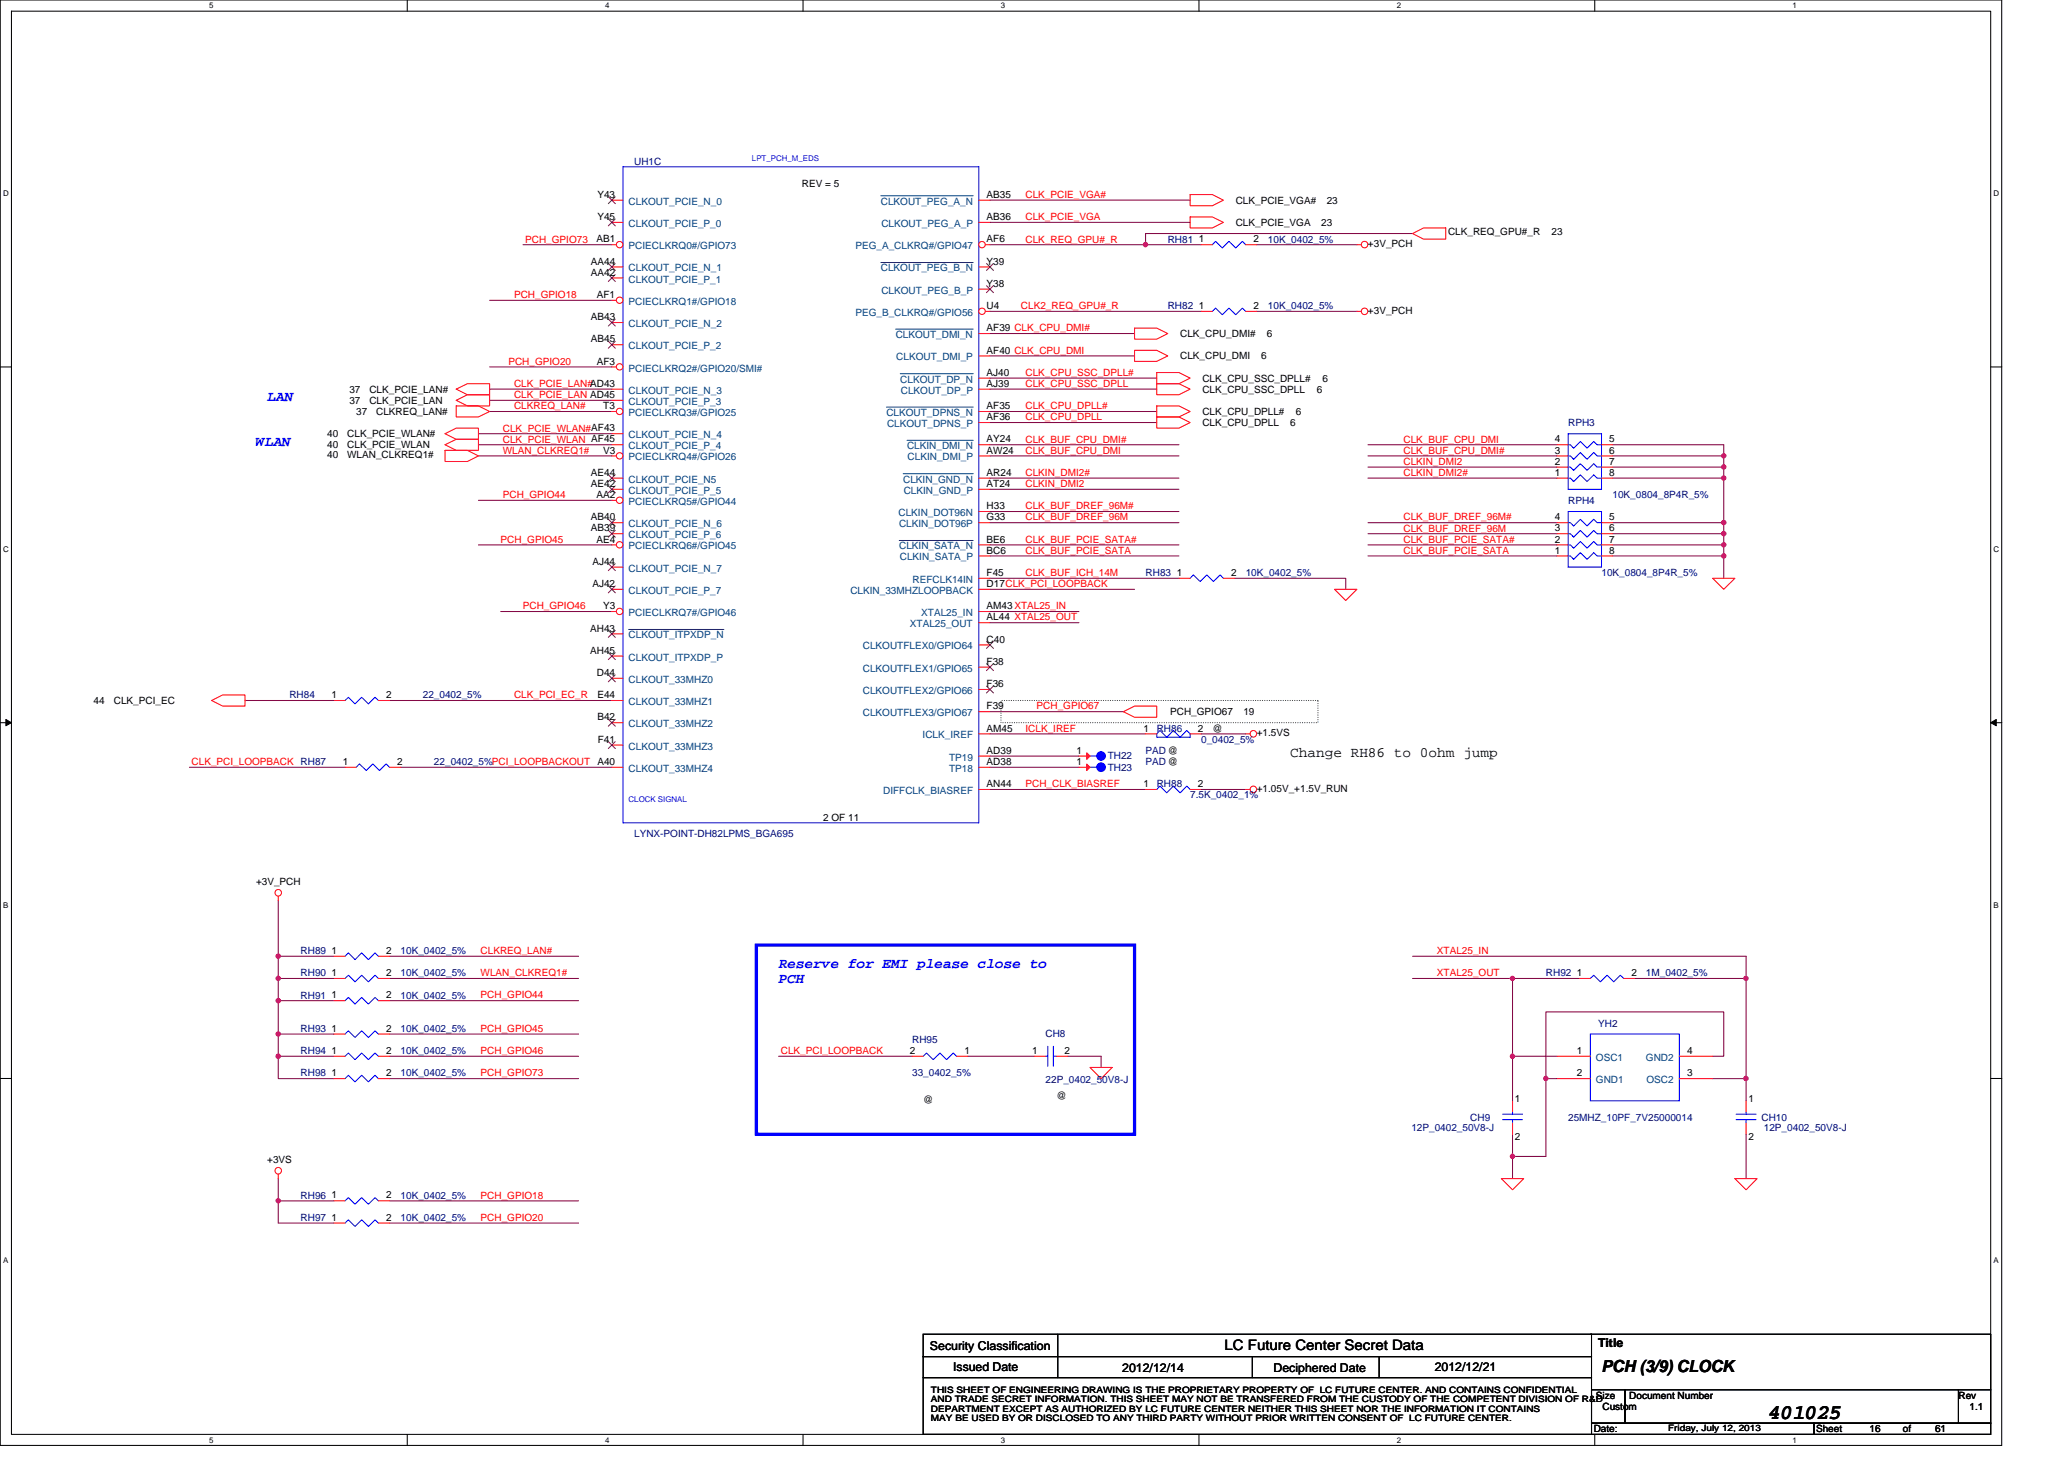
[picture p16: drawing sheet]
<svg xmlns="http://www.w3.org/2000/svg" width="297mm" height="210mm" viewBox="0 0 297 210" stroke-linecap="round" stroke-linejoin="round" font-family="sans-serif">
<defs><g id="words">
<text font-size="3" x="254.5" y="204.2">401025</text>
<text font-size="2.4" x="230.5" y="197.4">PCH (3/9) CLOCK</text>
<g font-size="2.1" fill="#00f">
<text x="38.5" y="57.8">LAN</text>
<text x="36.8" y="64.2">WLAN</text>
<text x="112.1" y="139.4">Reserve for EMI please close to</text>
<text x="112.1" y="141.5">PCH</text>
</g>
<g font-size="2.1">
<text x="185.7" y="108.9">Change RH86 to 0ohm jump</text>
<text x="176.2" y="194.4">LC Future Center Secret Data</text>
</g>
<g font-size="1.8">
<text x="133.8" y="194.2">Security Classification</text>
<text x="137.2" y="197.3">Issued Date</text>
<text x="161.5" y="197.4">2012/12/14</text>
<text x="183.3" y="197.4">Deciphered Date</text>
<text x="206.5" y="197.3">2012/12/21</text>
<text x="230" y="193.8">Title</text>
</g>
<g font-size="1.4" fill="#000080">
<text x="91.3" y="23.7">UH1C</text>
<text x="168.1" y="34.9">RH81</text>
<text x="182.5" y="34.9">10K_0402_5%</text>
<text x="168.1" y="44.5">RH82</text>
<text x="182.5" y="44.5">10K_0402_5%</text>
<text x="225.7" y="61.3">RPH3</text>
<text x="232.1" y="71.7">10K_0804_8P4R_5%</text>
<text x="225.7" y="72.5">RPH4</text>
<text x="164.9" y="82.9">RH83</text>
<text x="179.3" y="82.9">10K_0402_5%</text>
<text x="230.5" y="82.9">10K_0804_8P4R_5%</text>
<text x="41.7" y="100.5">RH84</text>
<text x="60.8" y="100.5">22_0402_5%</text>
<text x="166.5" y="105.3">RH86</text>
<text x="172.9" y="106.9">0_0402_5%</text>
<text x="62.5" y="110.1">22_0402_5%PCI_LOOPBACKOUT</text>
<text x="159.4" y="109.3">TH22</text>
<text x="159.4" y="110.9">TH23</text>
<text x="164.9" y="108.5">PAD@</text>
<text x="164.9" y="110.1">PAD@</text>
<text x="166.5" y="113.3">RH88</text>
<text x="171.3" y="114.9">7.5K_0402_1%</text>
<text x="91.3" y="120.5">LYNX-POINT-DH82LPMS_BGA695</text>
<text x="43.3" y="137.3">RH89</text>
<text x="57.7" y="137.3">10K_0402_5%</text>
<text x="43.3" y="140.5">RH90</text>
<text x="43.3" y="143.7">RH91</text>
<text x="57.7" y="140.5">10K_0402_5%</text>
<text x="57.7" y="143.7">10K_0402_5%</text>
<text x="222.5" y="140.5">RH92</text>
<text x="236.9" y="140.5">1M_0402_5%</text>
<text x="43.3" y="148.5">RH93</text>
<text x="57.7" y="148.5">10K_0402_5%</text>
<text x="150.5" y="149.3">CH8</text>
<text x="230" y="147.9">YH2</text>
<text x="43.3" y="151.7">RH94</text>
<text x="43.3" y="154.9">RH98</text>
<text x="57.7" y="151.7">10K_0402_5%</text>
<text x="57.7" y="154.9">10K_0402_5%</text>
<text x="131.3" y="150.1">RH95</text>
<text x="131.3" y="154.9">33_0402_5%</text>
<text x="150.5" y="155.9">22P_0402_50V8-J</text>
<text x="211.6" y="161.3">CH9</text>
<text x="225.7" y="161.3">25MHZ_10PF_7V25000014</text>
<text x="253.5" y="161.3">CH10</text>
<text x="203.1" y="162.8">12P_0402_50V8-J</text>
<text x="253.8" y="162.8">12P_0402_50V8-J</text>
<text x="43.3" y="172.5">RH96</text>
<text x="57.7" y="172.5">10K_0402_5%</text>
<text x="43.3" y="175.7">RH97</text>
<text x="57.7" y="175.7">10K_0402_5%</text>
</g>
<g font-size="1.4">
<text x="86" y="28.5">Y43</text>
<text x="115.4" y="26.9">REV = 5</text>
<text x="142" y="28.5">AB35</text>
<text x="177.8" y="29.3">CLK_PCIE_VGA#</text>
<text x="190.9" y="29.3">23</text>
<text x="85.8" y="34.9">AB1</text>
<text x="86" y="31.7">Y45</text>
<text x="142" y="34.9">AF6</text>
<text x="142" y="31.7">AB36</text>
<text x="172.5" y="34.9">1</text>
<text x="177.8" y="32.5">CLK_PCIE_VGA</text>
<text x="180.4" y="34.9">2</text>
<text x="190.2" y="32.5">23</text>
<text x="196.9" y="35.5">+3V_PCH</text>
<text x="208.4" y="33.8">CLK_REQ_GPU#_R</text>
<text x="223.3" y="33.8">23</text>
<text x="85" y="39.7">AA42</text>
<text x="85" y="38.1">AA44</text>
<text x="142" y="38.1">Y39</text>
<text x="142" y="41.3">Y38</text>
<text x="85" y="46.1">AB43</text>
<text x="85.9" y="42.9">AF1</text>
<text x="142" y="44.5">U4</text>
<text x="142" y="47.7">AF39 CLK_CPU_DMI#</text>
<text x="172.5" y="44.5">1</text>
<text x="180.4" y="44.5">2</text>
<text x="196.9" y="45.1">+3V_PCH</text>
<text x="85" y="49.3">AB45</text>
<text x="85.9" y="52.5">AF3</text>
<text x="142" y="50.9">AF40 CLK_CPU_DMI</text>
<text x="169.8" y="48.5">CLK_CPU_DMI#</text>
<text x="169.8" y="51.7">CLK_CPU_DMI</text>
<text x="181.5" y="51.7">6</text>
<text x="182.3" y="48.5">6</text>
<text x="50.3" y="58.1">37</text>
<text x="50.3" y="56.5">37</text>
<text x="51.3" y="59.7">37</text>
<text x="53.2" y="58.1">CLK_PCIE_LAN</text>
<text x="53.2" y="56.5">CLK_PCIE_LAN#</text>
<text x="54.1" y="59.7">CLKREQ_LAN#</text>
<text x="86.8" y="58.9">T3</text>
<text x="142" y="55.7">AJ39</text>
<text x="142" y="54.1">AJ40</text>
<text x="142" y="58.9">AF35</text>
<text x="173" y="54.9">CLK_CPU_SSC_DPLL#</text>
<text x="173" y="56.5">CLK_CPU_SSC_DPLL</text>
<text x="173" y="59.7">CLK_CPU_DPLL#</text>
<text x="186.5" y="59.7">6</text>
<text x="189.5" y="56.5">6</text>
<text x="190.3" y="54.9">6</text>
<text x="47.1" y="64.5">40</text>
<text x="47.1" y="62.9">40</text>
<text x="47.1" y="66">40</text>
<text x="50" y="64.5">CLK_PCIE_WLAN</text>
<text x="50" y="62.9">CLK_PCIE_WLAN#</text>
<text x="50" y="66">WLAN_CLKREQ1#</text>
<text x="86.8" y="65.3">V3</text>
<text x="142" y="63.7">AY24</text>
<text x="142" y="65.3">AW24</text>
<text x="142" y="60.5">AF36</text>
<text x="173" y="61.3">CLK_CPU_DPLL</text>
<text x="185.7" y="61.3">6</text>
<text x="223.7" y="65.3">3</text>
<text x="223.7" y="63.7">4</text>
<text x="231.6" y="65.3">6</text>
<text x="231.6" y="63.7">5</text>
<text x="85" y="70.1">AE42</text>
<text x="85" y="68.5">AE44</text>
<text x="85.8" y="71.7">AA2</text>
<text x="142" y="70.1">AT24</text>
<text x="142" y="68.5">AR24</text>
<text x="223.7" y="68.5">1</text>
<text x="223.7" y="66.9">2</text>
<text x="231.6" y="68.5">8</text>
<text x="231.6" y="66.9">7</text>
<text x="85" y="74.9">AB40</text>
<text x="85" y="76.5">AB39</text>
<text x="142" y="74.9">G33</text>
<text x="142" y="73.3">H33</text>
<text x="223.7" y="76.5">3</text>
<text x="223.7" y="74.9">4</text>
<text x="231.6" y="76.5">6</text>
<text x="231.6" y="74.9">5</text>
<text x="85.3" y="81.3">AJ44</text>
<text x="85.8" y="78.1">AE4</text>
<text x="142" y="79.7">BC6</text>
<text x="142" y="82.9">F45</text>
<text x="142" y="78.1">BE6</text>
<text x="169.4" y="82.9">1</text>
<text x="177.2" y="82.9">2</text>
<text x="223.7" y="79.7">1</text>
<text x="223.7" y="78.1">2</text>
<text x="231.6" y="79.7">8</text>
<text x="231.6" y="78.1">7</text>
<text x="85.3" y="84.5">AJ42</text>
<text x="86.8" y="87.7">Y3</text>
<text x="142" y="87.7">AM43XTAL25_IN</text>
<text x="142" y="89.3">AL44 XTAL25_OUT</text>
<text x="142" y="84.5">D17CLK_PCI_LOOPBACK</text>
<text x="84.9" y="90.9">AH43</text>
<text x="84.9" y="94.1">AH45</text>
<text x="142" y="92.5">C40</text>
<text x="142" y="95.7">F38</text>
<text x="13.5" y="101.3">44</text>
<text x="16.4" y="101.3">CLK_PCI_EC</text>
<text x="47.7" y="100.5">1</text>
<text x="55.6" y="100.5">2</text>
<text x="85.9" y="97.3">D44</text>
<text x="86" y="100.5">E44</text>
<text x="142" y="98.9">F36</text>
<text x="86" y="103.7">B42</text>
<text x="86" y="106.9">F41</text>
<text x="142" y="105.3">AM45</text>
<text x="142" y="102.1">F39</text>
<text x="164.5" y="105.3">1</text>
<text x="168.4" y="102.9">PCH_GPIO67</text>
<text x="172.4" y="105.3">2</text>
<text x="174.5" y="105.3">@</text>
<text x="178.9" y="102.9">19</text>
<text x="180.9" y="106">+1.5VS</text>
<text x="49.3" y="110.1">1</text>
<text x="57.2" y="110.1">2</text>
<text x="86" y="110.1">A40</text>
<text x="142" y="108.5">AD39</text>
<text x="142" y="110.1">AD38</text>
<text x="142" y="113.3">AN44</text>
<text x="154.9" y="108.5">1</text>
<text x="154.9" y="110.1">1</text>
<text x="164.5" y="113.3">1</text>
<text x="172.4" y="113.3">2</text>
<text x="180.9" y="114">+1.05V_+1.5V_RUN</text>
<text x="118.5" y="118.1">2 OF 11</text>
<text x="36.8" y="127.4">+3V_PCH</text>
<text x="47.7" y="137.3">1</text>
<text x="55.6" y="137.3">2</text>
<text x="47.7" y="140.5">1</text>
<text x="47.7" y="143.7">1</text>
<text x="55.6" y="140.5">2</text>
<text x="55.6" y="143.7">2</text>
<text x="226.9" y="140.5">1</text>
<text x="234.8" y="140.5">2</text>
<text x="47.7" y="148.5">1</text>
<text x="55.6" y="148.5">2</text>
<text x="47.7" y="151.7">1</text>
<text x="47.7" y="154.9">1</text>
<text x="55.6" y="151.7">2</text>
<text x="55.6" y="154.9">2</text>
<text x="130.9" y="151.7">2</text>
<text x="138.8" y="151.7">1</text>
<text x="148.5" y="151.7">1</text>
<text x="153.2" y="151.7">2</text>
<text x="226.9" y="151.7">1</text>
<text x="226.9" y="154.9">2</text>
<text x="242.8" y="154.9">3</text>
<text x="242.8" y="151.7">4</text>
<text x="132.9" y="158.7">@</text>
<text x="152.1" y="158.1">@</text>
<text x="218" y="158.6">1</text>
<text x="251.6" y="158.6">1</text>
<text x="38.5" y="167.4">+3VS</text>
<text x="218" y="164">2</text>
<text x="251.6" y="164">2</text>
<text x="47.7" y="172.5">1</text>
<text x="55.6" y="172.5">2</text>
<text x="47.7" y="175.7">1</text>
<text x="55.6" y="175.7">2</text>
<text x="229.7" y="201.3">Size</text>
<text x="230.6" y="202.9">Custom</text>
<text x="234.5" y="201.3">Document Number</text>
<text x="281.8" y="201.3">Rev</text>
<text x="283.4" y="202.9">1.1</text>
<text x="229.4" y="206.1">Date:</text>
<text x="261.4" y="206.1">Sheet</text>
<text x="269" y="206.1">16</text>
<text x="273.9" y="206.1">of</text>
<text x="278.5" y="206.1">61</text>
</g>
<g font-size="1.4" fill="#004080">
<text x="90.5" y="29.5">CLKOUT_PCIE_N_0</text>
<text x="126.8" y="29.5">CLKOUT_PEG_A_N</text>
<text x="90.5" y="32.7">CLKOUT_PCIE_P_0</text>
<text x="90.5" y="35.9">PCIECLKRQ0#/GPIO73</text>
<text x="123.1" y="35.9">PEG_A_CLKRQ#/GPIO47</text>
<text x="126.8" y="32.7">CLKOUT_PEG_A_P</text>
<text x="90.5" y="40.7">CLKOUT_PCIE_P_1</text>
<text x="90.5" y="39.1">CLKOUT_PCIE_N_1</text>
<text x="126.8" y="39.1">CLKOUT_PEG_B_N</text>
<text x="90.5" y="43.9">PCIECLKRQ1#/GPIO18</text>
<text x="90.5" y="47.1">CLKOUT_PCIE_N_2</text>
<text x="123.1" y="45.5">PEG_B_CLKRQ#/GPIO56</text>
<text x="126.8" y="42.3">CLKOUT_PEG_B_P</text>
<text x="90.5" y="53.5">PCIECLKRQ2#/GPIO20/SMI#</text>
<text x="90.5" y="50.3">CLKOUT_PCIE_P_2</text>
<text x="128.9" y="48.7">CLKOUT_DMI_N</text>
<text x="129" y="51.9">CLKOUT_DMI_P</text>
<text x="90.5" y="56.7">CLKOUT_PCIE_N_3</text>
<text x="90.5" y="58.3">CLKOUT_PCIE_P_3</text>
<text x="90.5" y="59.9">PCIECLKRQ3#/GPIO25</text>
<text x="127.6" y="59.9">CLKOUT_DPNS_N</text>
<text x="129.6" y="55.1">CLKOUT_DP_N</text>
<text x="129.6" y="56.7">CLKOUT_DP_P</text>
<text x="90.5" y="64.7">CLKOUT_PCIE_P_4</text>
<text x="90.5" y="63.1">CLKOUT_PCIE_N_4</text>
<text x="127.7" y="61.5">CLKOUT_DPNS_P</text>
<text x="130.5" y="64.7">CLKIN_DMI_N</text>
<text x="90.5" y="66.3">PCIECLKRQ4#/GPIO26</text>
<text x="90.5" y="71.1">CLKOUT_PCIE_P_5</text>
<text x="90.5" y="69.5">CLKOUT_PCIE_N5</text>
<text x="130" y="69.5">CLKIN_GND_N</text>
<text x="130.1" y="71.1">CLKIN_GND_P</text>
<text x="130.6" y="66.3">CLKIN_DMI_P</text>
<text x="90.5" y="72.7">PCIECLKRQ5#/GPIO44</text>
<text x="90.5" y="75.9">CLKOUT_PCIE_N_6</text>
<text x="90.5" y="77.5">CLKOUT_PCIE_P_6</text>
<text x="129.3" y="74.3">CLKIN_DOT96N</text>
<text x="129.4" y="75.9">CLKIN_DOT96P</text>
<text x="90.5" y="79.1">PCIECLKRQ6#/GPIO45</text>
<text x="90.5" y="82.3">CLKOUT_PCIE_N_7</text>
<text x="129.4" y="79.1">CLKIN_SATA_N</text>
<text x="129.5" y="80.7">CLKIN_SATA_P</text>
<text x="131.3" y="83.9">REFCLK14IN</text>
<text x="90.5" y="85.5">CLKOUT_PCIE_P_7</text>
<text x="90.5" y="88.7">PCIECLKRQ7#/GPIO46</text>
<text x="122.4" y="85.5">CLKIN_33MHZLOOPBACK</text>
<text x="132.6" y="88.7">XTAL25_IN</text>
<text x="90.5" y="91.9">CLKOUT_ITPXDP_N</text>
<text x="90.5" y="95.1">CLKOUT_ITPXDP_P</text>
<text x="124.2" y="93.5">CLKOUTFLEX0/GPIO64</text>
<text x="131" y="90.3">XTAL25_OUT</text>
<text x="90.5" y="101.5">CLKOUT_33MHZ1</text>
<text x="90.5" y="98.3">CLKOUT_33MHZ0</text>
<text x="124.2" y="99.9">CLKOUTFLEX2/GPIO66</text>
<text x="124.2" y="96.7">CLKOUTFLEX1/GPIO65</text>
<text x="90.5" y="104.7">CLKOUT_33MHZ2</text>
<text x="90.5" y="107.9">CLKOUT_33MHZ3</text>
<text x="124.2" y="103.1">CLKOUTFLEX3/GPIO67</text>
<text x="132.8" y="106.3">ICLK_IREF</text>
<text x="90.5" y="111.1">CLKOUT_33MHZ4</text>
<text x="136.6" y="109.5">TP19</text>
<text x="136.6" y="111.1">TP18</text>
<text x="127.1" y="114.3">DIFFCLK_BIASREF</text>
<text x="229.7" y="152.7">OSC1</text>
<text x="229.7" y="155.9">GND1</text>
<text x="236.9" y="152.7">GND2</text>
<text x="237" y="155.9">OSC2</text>
</g>
<g font-size="1.4" fill="#f00">
<text x="147.6" y="28.5">CLK_PCIE_VGA#</text>
<text x="75.6" y="34.9">PCH_GPIO73</text>
<text x="147.6" y="31.7">CLK_PCIE_VGA</text>
<text x="147.6" y="34.9">CLK_REQ_GPU#_R</text>
<text x="74" y="42.9">PCH_GPIO18</text>
<text x="146.9" y="44.5">CLK2_REQ_GPU#_R</text>
<text x="73.2" y="52.5">PCH_GPIO20</text>
<text x="74" y="55.7">CLK_PCIE_LAN#AD43</text>
<text x="74" y="57.3">CLK_PCIE_LAN AD45</text>
<text x="74" y="58.9">CLKREQ_LAN#</text>
<text x="147.6" y="55.7">CLK_CPU_SSC_DPLL</text>
<text x="147.6" y="54.1">CLK_CPU_SSC_DPLL#</text>
<text x="147.6" y="58.9">CLK_CPU_DPLL#</text>
<text x="72.4" y="65.3">WLAN_CLKREQ1#</text>
<text x="72.4" y="63.7">CLK_PCIE_WLAN AF45</text>
<text x="72.4" y="62.1">CLK_PCIE_WLAN#AF43</text>
<text x="147.6" y="60.5">CLK_CPU_DPLL</text>
<text x="147.6" y="65.3">CLK_BUF_CPU_DMI</text>
<text x="147.6" y="63.7">CLK_BUF_CPU_DMI#</text>
<text x="202" y="65.3">CLK_BUF_CPU_DMI#</text>
<text x="202" y="63.7">CLK_BUF_CPU_DMI</text>
<text x="72.4" y="71.7">PCH_GPIO44</text>
<text x="147.6" y="68.5">CLKIN_DMI2#</text>
<text x="147.6" y="70.1">CLKIN_DMI2</text>
<text x="202" y="68.5">CLKIN_DMI2#</text>
<text x="202" y="66.9">CLKIN_DMI2</text>
<text x="147.6" y="74.9">CLK_BUF_DREF_96M</text>
<text x="147.6" y="73.3">CLK_BUF_DREF_96M#</text>
<text x="202" y="76.5">CLK_BUF_DREF_96M</text>
<text x="202" y="74.9">CLK_BUF_DREF_96M#</text>
<text x="72" y="78.1">PCH_GPIO45</text>
<text x="147.6" y="79.7">CLK_BUF_PCIE_SATA</text>
<text x="147.6" y="78.1">CLK_BUF_PCIE_SATA#</text>
<text x="147.6" y="82.9">CLK_BUF_ICH_14M</text>
<text x="202" y="78.1">CLK_BUF_PCIE_SATA#</text>
<text x="202" y="79.7">CLK_BUF_PCIE_SATA</text>
<text x="75.2" y="87.7">PCH_GPIO46</text>
<text x="74" y="100.5">CLK_PCI_EC_R</text>
<text x="147.6" y="105.3">ICLK_IREF</text>
<text x="149.2" y="102.1">PCH_GPIO67</text>
<text x="27.6" y="110.1">CLK_PCI_LOOPBACK RH87</text>
<text x="147.6" y="113.3">PCH_CLK_BIASREF</text>
<text x="69.2" y="137.3">CLKREQ_LAN#</text>
<text x="206.8" y="137.3">XTAL25_IN</text>
<text x="69.2" y="140.5">WLAN_CLKREQ1#</text>
<text x="69.2" y="143.7">PCH_GPIO44</text>
<text x="206.8" y="140.5">XTAL25_OUT</text>
<text x="69.2" y="148.5">PCH_GPIO45</text>
<text x="69.2" y="151.7">PCH_GPIO46</text>
<text x="69.2" y="154.9">PCH_GPIO73</text>
<text x="112.4" y="151.7">CLK_PCI_LOOPBACK</text>
<text x="69.2" y="172.5">PCH_GPIO18</text>
<text x="69.2" y="175.7">PCH_GPIO20</text>
</g>
<g font-size="1.3">
<text x="134" y="200.5">THIS SHEET OF ENGINEERING DRAWING IS THE PROPRIETARY PROPERTY OF LC FUTURE CENTER. AND CONTAINS CONFIDENTIAL</text>
<text x="134" y="201.8">AND TRADE SECRET INFORMATION. THIS SHEET MAY NOT BE TRANSFERED FROM THE CUSTODY OF THE COMPETENT DIVISION OF R&amp;D</text>
<text x="134" y="203.2">DEPARTMENT EXCEPT AS AUTHORIZED BY LC FUTURE CENTER NEITHER THIS SHEET NOR THE INFORMATION IT CONTAINS</text>
<text x="134" y="204.5">MAY BE USED BY OR DISCLOSED TO ANY THIRD PARTY WITHOUT PRIOR WRITTEN CONSENT OF LC FUTURE CENTER.</text>
<text x="240.1" y="206">Friday, July 12, 2013</text>
</g>
<g font-size="1.1">
<text x="30.1" y="1.2">5</text>
<text x="87.1" y="1.2">4</text>
<text x="144" y="1.2">3</text>
<text x="201" y="1.2">2</text>
<text x="258" y="1.2">1</text>
<text x=".4" y="28.2">D</text>
<text x="286.9" y="28.2">D</text>
<text x=".4" y="79.4">C</text>
<text x="286.9" y="79.4">C</text>
<text x=".4" y="130.6">B</text>
<text x="286.9" y="130.6">B</text>
<text x=".4" y="181.8">A</text>
<text x="286.9" y="181.8">A</text>
<text x="30.1" y="207.6">5</text>
<text x="87.1" y="207.6">4</text>
<text x="144" y="207.6">3</text>
<text x="201" y="207.6">2</text>
<text x="258" y="207.6">1</text>
</g>
<g font-size="1.1" fill="#00f">
<text x="108.2" y="23.1">LPT_PCH_M_EDS</text>
<text x="90.5" y="115.4">CLOCK SIGNAL</text>
</g>
</g></defs>
<path d="M0 0h288.1v208h-288.1zM1.6 1.6h284.9v204.8h-284.9z" fill="none" stroke="#000" stroke-width=".15"/>
<g fill="#fff">
<path d="M30.1 .2h.6v1.2h-.6z"/>
<path d="M30.1 206.6h.6v1.3h-.6z"/>
</g>
<path d="M58.6 0v1.6M58.6 206.4v1.6" fill="none" stroke="#000" stroke-width=".15"/>
<g fill="#fff">
<path d="M87.1 .2h.6v1.2h-.6z"/>
<path d="M87.1 206.6h.6v1.3h-.6z"/>
</g>
<path d="M115.6 0v1.6M115.6 206.4v1.6" fill="none" stroke="#000" stroke-width=".15"/>
<g fill="#fff">
<path d="M144 .2h.6v1.2h-.6z"/>
<path d="M144 206.6h.6v1.3h-.6z"/>
</g>
<path d="M172.5 0v1.6M172.5 206.4v1.6" fill="none" stroke="#000" stroke-width=".15"/>
<g fill="#fff">
<path d="M201 .2h.6v1.2h-.6z"/>
<path d="M201 206.6h.6v1.3h-.6z"/>
</g>
<path d="M229.5 0v1.6M229.5 206.4v1.6" fill="none" stroke="#000" stroke-width=".15"/>
<g fill="#fff">
<path d="M258 .2h.6v1.2h-.6z"/>
<path d="M258 206.6h.6v1.3h-.6z"/>
<path d="M.4 27.2h.8v1.3h-.8z"/>
<path d="M286.9 27.2h.8v1.3h-.8z"/>
<path d="M.4 78.4h.8v1.3h-.8z"/>
<path d="M286.9 78.4h.8v1.3h-.8z"/>
</g>
<path d="M0 52.8h1.6M286.5 52.8h1.6" fill="none" stroke="#000" stroke-width=".15"/>
<g fill="#fff">
<path d="M.4 129.6h.8v1.3h-.8z"/>
<path d="M286.9 129.6h.7v1.3h-.7z"/>
</g>
<path d="M0 104h1.6M286.5 104h1.6" fill="none" stroke="#000" stroke-width=".15"/>
<path d="M.8 103.5l.8 .5-.8 .5zM286.5 104l.8-.5v1z" fill="#000" stroke="#000" stroke-width=".14"/>
<g fill="#fff">
<path d="M.4 180.8h.8v1.3h-.8z"/>
<path d="M286.9 180.8h.7v1.3h-.7z"/>
</g>
<g fill="none" stroke="#000" stroke-width=".15">
<path d="M0 155.2h1.6M286.5 155.2h1.6M132.9 192h96.1v3.2h-96.1zM132.9 195.2h96.1v3.1h-96.1zM132.9 198.3h96.1v8.1h-96.1zM152.2 192v6.3M180.2 195.2v3.1M198.5 195.2v3.1M228.9 192h57.6v8M229 200h4.8v4.8h-4.8zM229 204.8h32v1.6h-32zM233.8 200h48.1v4.8h-48.1z"/>
<path d="M261 204.8h25.5v1.6h-25.5zM281.9 200h4.6v4.8h-4.6z"/>
</g>
<path d="M144.1 100.8h45.6v3.2h-45.6z" fill="none" stroke="#008000" stroke-width=".15" stroke-dasharray="0 .3"/>
<path d="M108.9 136h54.4v27.2h-54.4z" fill="none" stroke="#00f" stroke-width=".47"/>
<g fill="none" stroke="#800040" stroke-width=".15">
<path d="M75.3 35.2h12.8M142.5 28.8h28.8M142.5 32h28.8M142.5 35.2h30.4M180.9 35.2h14.4M203.3 33.6h-38.4v1.6M70.5 52.8h17.6M70.5 43.2h17.6M70.5 56h17.6M70.5 57.6h17.6M70.5 59.2h17.6M142.5 51.2h20.8"/>
<path d="M142.5 48h20.8M142.5 44.8h30.4M142.5 56h24M142.5 54.4h24M142.5 59.2h24M180.9 44.8h14.4M68.9 72h19.2M68.9 78.4h19.2M68.9 65.6h19.2M68.9 64h19.2M68.9 62.4h19.2M142.5 68.8h27.2"/>
<path d="M142.5 70.4h27.2M142.5 75.2h27.2M142.5 73.6h27.2M142.5 65.6h27.2M142.5 64h27.2M142.5 78.4h27.2M142.5 60.8h24M196.9 68.8h27.2M196.9 67.2h27.2M196.9 65.6h27.2M196.9 64h27.2M196.9 76.8h27.2"/>
<path d="M196.9 75.2h27.2M196.9 78.4h27.2M232.1 64h16v1.6M232.1 65.6h16M232.1 67.2h16M232.1 68.8h16M232.1 78.4h16M232.1 76.8h16M232.1 75.2h16M248.1 65.6v1.6M248.1 67.2v1.6M248.1 75.2v1.6"/>
<path d="M248.1 78.4v1.6M248.1 68.8v6.4M248.1 76.8v1.6M72 88h16.1M142.5 84.8h20.8M142.5 80h27.2M142.5 83.2h27.2M142.5 88h12.8M142.5 89.6h12.8M177.7 83.2h16v1.6M196.9 80h27.2M232.1 80h16"/>
<path d="M248.1 80v3.2M27.3 110.4h22.4M35.3 100.8h12.7M56 100.8h32.1M57.7 110.4h30.4M142.5 113.6h22.4M142.5 105.6h22.4M142.5 102.4h19.2M142.5 108.8h12.8M142.5 110.4h12.8M172.9 105.6h6.4M172.9 113.6h6.4"/>
<path d="M40 137.6h8M40 137.6v3.2h8M40 129.6v8M56 137.6h27.3M203.3 137.6h48v3.2M40 148.8h8M40 152h8M40 152v3.2h8M40 148.8v3.2M40 144v4.8M40 140.8v3.2h8M56 140.8h27.3"/>
<path d="M56 144h27.3M56 152h27.3M56 148.8h27.3M56 155.2h27.3M112.1 152h19.2M139.3 152h9.6M153.7 152h4.8v1.6M203.3 140.8h14.4M222.5 155.2v11.2h-4.8M224.1 152h-6.4v6.4M227.3 140.8h-9.6v11.2M235.3 140.8h16"/>
<path d="M246.5 155.2h4.8M246.5 152h1.6v-6.4h-25.6v9.6h1.6M251.3 155.2v3.2M251.3 140.8v14.4M40 172.8h8M40 172.8v3.2h8M40 169.6v3.2M56 172.8h27.3M56 176h27.3M217.7 163.2v3.2M217.7 166.4v3.2M251.3 163.2v6.4"/>
</g>
<g fill="#f0f" stroke="#f0f" stroke-width=".15">
<circle cx="251.3" cy="155.2" r=".32"/>
<circle cx="217.7" cy="140.8" r=".31"/>
<circle cx="40" cy="172.8" r=".31"/>
<circle cx="40" cy="152" r=".32"/>
<circle cx="164.8" cy="35.2" r=".32"/>
<circle cx="40" cy="137.6" r=".31"/>
<circle cx="40" cy="148.8" r=".31"/>
<circle cx="40" cy="144" r=".32"/>
<circle cx="248.1" cy="68.8" r=".31"/>
<circle cx="248.1" cy="67.2" r=".32"/>
<circle cx="248.1" cy="65.6" r=".31"/>
<circle cx="40" cy="140.8" r=".31"/>
<circle cx="248.1" cy="76.8" r=".31"/>
<circle cx="248.1" cy="75.2" r=".32"/>
<circle cx="248.1" cy="78.4" r=".31"/>
<circle cx="248.1" cy="80" r=".32"/>
<circle cx="251.3" cy="140.8" r=".31"/>
<circle cx="222.5" cy="155.2" r=".32"/>
<circle cx="217.7" cy="166.4" r=".31"/>
<circle cx="217.7" cy="152" r=".32"/>
</g>
<g fill="none" stroke="#f00" stroke-width=".15">
<path d="M171.3 31.2h3.2l1.6 .8-1.6 .8h-3.2zM171.3 28h3.2l1.6 .8-1.6 .8h-3.2zM172.9 35.2h1.6M179.3 35.2h1.6M195.3 35.2h.6M203.3 33.6l1.6-.8h3.2v1.6h-3.2zM65.7 58.4h3.2l1.6 .8-1.6 .8h-3.2zM65.7 57.6l1.6-.8h3.2v1.6h-3.2zM65.7 56l1.6-.8h3.2v1.6h-3.2zM163.3 47.2h3.2l1.6 .8-1.6 .8h-3.2zM163.3 50.4h3.2l1.6 .8-1.6 .8h-3.2zM166.5 53.6h3.2l1.6 .8-1.6 .8h-3.2z"/>
<path d="M166.5 55.2h3.2l1.6 .8-1.6 .8h-3.2zM166.5 58.4h3.2l1.6 .8-1.6 .8h-3.2zM195.3 44.8h.6M64 64l1.7-.8h3.2v1.6h-3.2zM64 62.4l1.7-.8h3.2v1.6h-3.2zM64 64.8h3.3l1.6 .8-1.6 .8h-3.3zM166.5 60h3.2l1.6 .8-1.6 .8h-3.2zM192.1 84.8h3.2l-1.6 1.6zM246.5 83.2h3.2l-1.6 1.6zM30.5 100.8l1.5-.8h3.3v1.6h-3.3zM161.7 102.4l1.6-.8h3.2v1.6h-3.2zM164.9 113.6h1.6"/>
<path d="M171.3 113.6h1.6M179.3 113.6h.6M179.3 105.6h.6M40 129v.6M48 137.6h1.7M54.5 137.6h1.5M48 148.8h1.7M48 152h1.7M48 155.2h1.7M54.5 148.8h1.5M54.5 152h1.5M54.5 155.2h1.5"/>
<path d="M148.9 152h1.6M152.1 152h1.6M156.9 153.6h3.2l-1.6 1.6zM217.7 158.4v1.6M224.1 152h4.8M224.1 155.2h4.8M241.7 155.2h4.8M241.7 152h4.8M251.3 158.4v1.6M40 169v.6M48 176h1.7M54.5 176h1.5"/>
<path d="M216.1 169.6h3.2l-1.6 1.6zM217.7 161.6v1.6M249.7 169.6h3.2l-1.6 1.6zM251.3 161.6v1.6"/>
<circle cx="196.4" cy="35.2" r=".47"/>
<circle cx="196.4" cy="44.8" r=".47"/>
<circle cx="180.4" cy="113.6" r=".47"/>
<circle cx="180.4" cy="105.6" r=".47"/>
<circle cx="40" cy="128.5" r=".47"/>
<circle cx="40" cy="168.5" r=".47"/>
</g>
<g fill="none" stroke="#00f" stroke-width=".15">
<path d="M89.7 24h51.2v94.4h-51.2zM174.5 35.2l.4-.5 1 1 1-1 .9 1 1-1 .5 .5M166.5 113.6l.4-.5 1 1 1-1 .9 1 1-1 .5 .5M49.7 137.6l.4-.5 1 1 .9-1 1 1 1-1 .5 .5M49.7 148.8l.4-.4 1 .9 .9-.9 1 .9 1-.9 .5 .4M49.7 152l.4-.4 1 .9 .9-.9 1 .9 1-.9 .5 .4M49.7 155.2l.4-.5 1 1 .9-1 1 1 1-1 .5 .5M150.5 152h.3M150.8 150.6v2.9M151.6 150.6v2.9M151.6 152h.5M228.9 148.8h12.8v9.6h-12.8z"/>
<path d="M49.7 176l.4-.4 1 .9 .9-.9 1 .9 1-.9 .5 .4M216.2 161.1h2.9M216.2 160.4h2.9M217.7 160v.4M217.7 161.1v.5M249.8 161.1h2.9M249.8 160.4h2.9M251.3 160v.4M251.3 161.1v.5"/>
</g>
<circle cx="89.2" cy="65.6" r=".46" fill="#fff" stroke="#f00" stroke-width=".15"/>
<path d="M88.1 64h1.6M88.1 70.4h1.6M88.1 65.6h.6" fill="none" stroke="#f00" stroke-width=".15"/>
<path d="M87.6 69.9l1 1M88.5 69.9l-1 1" fill="none" stroke="#804000" stroke-width=".14"/>
<circle cx="89.2" cy="72" r=".46" fill="#fff" stroke="#f00" stroke-width=".15"/>
<path d="M88.1 75.2h1.6M88.1 76.8h1.6M88.1 72h.6" fill="none" stroke="#f00" stroke-width=".15"/>
<path d="M87.6 74.7l1 1M87.6 76.3l1 1M88.5 74.7l-1 1M88.5 76.3l-1 1" fill="none" stroke="#804000" stroke-width=".14"/>
<circle cx="89.2" cy="78.4" r=".46" fill="#fff" stroke="#f00" stroke-width=".15"/>
<path d="M88.1 78.4h.6M140.9 78.4h1.6M140.9 68.8h1.6M140.9 64h1.6M88.1 81.6h1.6M88.1 84.8h1.6M140.9 99.2h1.6" fill="none" stroke="#f00" stroke-width=".15"/>
<path d="M87.6 81.1l1 1M87.6 84.3l1 1M88.5 81.1l-1 1M88.5 84.3l-1 1M142 98.7l1 1M143 98.7l-1 1" fill="none" stroke="#804000" stroke-width=".14"/>
<path d="M129.4 77.8h10.7M130 68.2h10.1M130.5 63.4h9.6" fill="none" stroke="#004080" stroke-width=".14"/>
<circle cx="89.2" cy="43.2" r=".46" fill="#fff" stroke="#f00" stroke-width=".15"/>
<path d="M88.1 28.8h1.6M88.1 32h1.6M140.9 38.4h1.6M140.9 28.8h1.6M88.1 43.2h.6M140.9 54.4h1.6M140.9 48h1.6" fill="none" stroke="#f00" stroke-width=".15"/>
<path d="M126.8 37.8h13.3M126.8 28.2h13.3M128.9 47.4h11.2M129.6 53.8h10.5" fill="none" stroke="#004080" stroke-width=".14"/>
<path d="M87.6 28.3l1 1M87.6 31.5l1 1M88.5 28.3l-1 1M88.5 31.5l-1 1M142 37.9l1 1M143 37.9l-1 1" fill="none" stroke="#804000" stroke-width=".14"/>
<circle cx="89.2" cy="35.2" r=".46" fill="#fff" stroke="#f00" stroke-width=".15"/>
<path d="M88.1 35.2h.6M140.9 32h1.6" fill="none" stroke="#f00" stroke-width=".15"/>
<circle cx="141.3" cy="35.2" r=".46" fill="#fff" stroke="#f00" stroke-width=".15"/>
<path d="M141.8 35.2h.7M140.9 41.6h1.6" fill="none" stroke="#f00" stroke-width=".15"/>
<path d="M142 41.1l1 1M143 41.1l-1 1" fill="none" stroke="#804000" stroke-width=".14"/>
<circle cx="141.3" cy="44.8" r=".46" fill="#fff" stroke="#f00" stroke-width=".15"/>
<g fill="none" stroke="#f00" stroke-width=".15">
<path d="M88.1 38.4h1.6M88.1 40h1.6M88.1 46.4h1.6M140.9 56h1.6M140.9 51.2h1.6M141.8 44.8h.7M140.9 75.2h1.6M140.9 73.6h1.6M140.9 70.4h1.6M140.9 65.6h1.6M88.1 91.2h1.6M140.9 88h1.6"/>
<path d="M140.9 89.6h1.6M140.9 92.8h1.6M140.9 96h1.6M140.9 84.8h1.6M140.9 83.2h1.6M140.9 80h1.6M140.9 113.6h1.6M140.9 105.6h1.6M140.9 102.4h1.6"/>
</g>
<path d="M87.6 39.5l1 1M87.6 37.9l1 1M88.5 39.5l-1 1M88.5 37.9l-1 1M87.6 45.9l1 1M88.5 45.9l-1 1M87.6 90.7l1 1M88.5 90.7l-1 1M142 92.3l1 1M142 95.5l1 1M143 92.3l-1 1M143 95.5l-1 1" fill="none" stroke="#804000" stroke-width=".14"/>
<path d="M90.5 90.6h13.7" fill="none" stroke="#004080" stroke-width=".14"/>
<circle cx="89.2" cy="88" r=".46" fill="#fff" stroke="#f00" stroke-width=".15"/>
<path d="M88.1 56h1.6M88.1 57.6h1.6M88.1 62.4h1.6M88.1 94.4h1.6M88.1 97.6h1.6M88.1 88h.6M88.1 100.8h1.6M88.1 104h1.6M88.1 107.2h1.6M88.1 110.4h1.6" fill="none" stroke="#f00" stroke-width=".15"/>
<path d="M87.6 93.9l1 1M87.6 97.1l1 1M88.5 93.9l-1 1M88.5 97.1l-1 1M87.6 103.5l1 1M87.6 106.7l1 1M88.5 103.5l-1 1M88.5 106.7l-1 1" fill="none" stroke="#804000" stroke-width=".14"/>
<circle cx="89.2" cy="59.2" r=".46" fill="#fff" stroke="#f00" stroke-width=".15"/>
<path d="M88.1 59.2h.6M140.9 59.2h1.6M88.1 68.8h1.6M140.9 60.8h1.6" fill="none" stroke="#f00" stroke-width=".15"/>
<path d="M87.6 68.3l1 1M88.5 68.3l-1 1" fill="none" stroke="#804000" stroke-width=".14"/>
<path d="M127.6 58.6h12.5" fill="none" stroke="#004080" stroke-width=".14"/>
<circle cx="89.2" cy="52.8" r=".46" fill="#fff" stroke="#f00" stroke-width=".15"/>
<g fill="none" stroke="#f00" stroke-width=".15">
<path d="M88.1 49.6h1.6M88.1 52.8h.6M172.9 44.8h1.6M179.3 44.8h1.6M224.1 68.8h1.6M224.1 67.2h1.6M224.1 65.6h1.6M224.1 64h1.6M224.1 78.4h1.6M224.1 76.8h1.6M224.1 75.2h1.6M230.5 68.8h1.6"/>
<path d="M230.5 67.2h1.6M230.5 65.6h1.6M230.5 64h1.6M230.5 78.4h1.6M230.5 76.8h1.6M230.5 75.2h1.6M169.7 83.2h1.6M176.1 83.2h1.6M224.1 80h1.6M230.5 80h1.6M48 100.8h1.7M49.7 110.4h1.6"/>
<path d="M54.5 100.8h1.5M56 110.4h1.7M140.9 108.8h1.6M140.9 110.4h1.6M155.3 108.8h1.6M155.3 110.4h1.6M164.9 105.6h1.6M171.3 105.6h1.6M48 140.8h1.7M48 144h1.7M54.5 140.8h1.5M54.5 144h1.5"/>
<path d="M131.3 152h1.6M137.7 152h1.6M227.3 140.8h1.6M233.7 140.8h1.6M48 172.8h1.7M54.5 172.8h1.5"/>
</g>
<path d="M87.6 49.1l1 1M88.5 49.1l-1 1" fill="none" stroke="#804000" stroke-width=".14"/>
<g fill="none" stroke="#00f" stroke-width=".15">
<path d="M174.5 44.8l.4-.5 1 1 1-1 .9 1 1-1 .5 .5M225.7 68.8h.3l.5 .5 .9-1 1 1 1-1 .4 .5h.7M225.7 67.2h.3l.5 .5 .9-1 1 1 1-1 .4 .5h.7M225.7 78.4h.3l.5 .5 .9-1 1 1 1-1 .4 .5h.7M225.7 62.4h4.8v8h-4.8zM225.7 73.6h4.8v8h-4.8zM226.3 69.1l.2 .2M226.3 67.5l.2 .2M226.3 65.9l.2 .2M226.3 78.7l.2 .2M226.3 77.1l.2 .2M230.5 64h-.7l-.4-.5-1 1-1-1-.9 1-.5-.5h-.3"/>
<path d="M230.5 65.6h-.7l-.4-.5-1 1-1-1-.9 1-.5-.5h-.3M230.5 75.2h-.7l-.4-.5-1 1-1-1-.9 1-.5-.5h-.3M230.5 76.8h-.7l-.4-.5-1 1-1-1-.9 1-.5-.5h-.3M171.3 83.2l.4-.5 1 1 1-1 .9 1 1-1 .5 .5M226.3 80.3l.2 .2M230.5 80h-.7l-.4-.5-1 1-1-1-.9 1-.5-.5h-.3M49.7 100.8l.4-.4 1 .9 .9-.9 1 .9 1-.9 .5 .4M51.3 110.4l.4-.5 1 1 1-1 .9 1 1-1 .4 .5M156.9 108.8h.9M156.9 110.4h.9M166.9 105.1l1 1 1-1 .9 1 1-1 .5 .5v.5h-4.8v-.5zM49.7 140.8l.4-.4 1 .9 .9-.9 1 .9 1-.9 .5 .4"/>
<path d="M49.7 144l.4-.4 1 .9 .9-.9 1 .9 1-.9 .5 .4M132.9 152l.4-.4 1 .9 1-.9 .9 .9 1-.9 .5 .4M228.9 140.8l.5-.4 .9 .9 1-.9 .9 .9 1-.9 .5 .4M49.7 172.8l.4-.4 1 .9 .9-.9 1 .9 1-.9 .5 .4"/>
</g>
<g fill="#00f" stroke="#00f" stroke-width=".15">
<circle cx="158.5" cy="108.8" r=".62"/>
<circle cx="158.5" cy="110.4" r=".62"/>
</g>
<g fill="#f00" stroke="#f00" stroke-width=".15">
<path d="M156.4 108.4l.5 .4-.5 .5z"/>
<path d="M156.4 110l.5 .4-.5 .5z"/>
</g>
<g fill="#f0f" stroke="#f0f" stroke-width=".15">
<circle cx="251.3" cy="155.2" r=".32"/>
<circle cx="217.7" cy="140.8" r=".31"/>
<circle cx="40" cy="172.8" r=".31"/>
<circle cx="40" cy="152" r=".32"/>
<circle cx="164.8" cy="35.2" r=".32"/>
<circle cx="40" cy="137.6" r=".31"/>
<circle cx="40" cy="148.8" r=".31"/>
<circle cx="40" cy="144" r=".32"/>
<circle cx="248.1" cy="68.8" r=".31"/>
<circle cx="248.1" cy="67.2" r=".32"/>
<circle cx="248.1" cy="65.6" r=".31"/>
<circle cx="40" cy="140.8" r=".31"/>
<circle cx="248.1" cy="76.8" r=".31"/>
<circle cx="248.1" cy="75.2" r=".32"/>
<circle cx="248.1" cy="78.4" r=".31"/>
<circle cx="248.1" cy="80" r=".32"/>
<circle cx="251.3" cy="140.8" r=".31"/>
<circle cx="222.5" cy="155.2" r=".32"/>
<circle cx="217.7" cy="166.4" r=".31"/>
<circle cx="217.7" cy="152" r=".32"/>
</g>
<use href="#words"/>
</svg>
